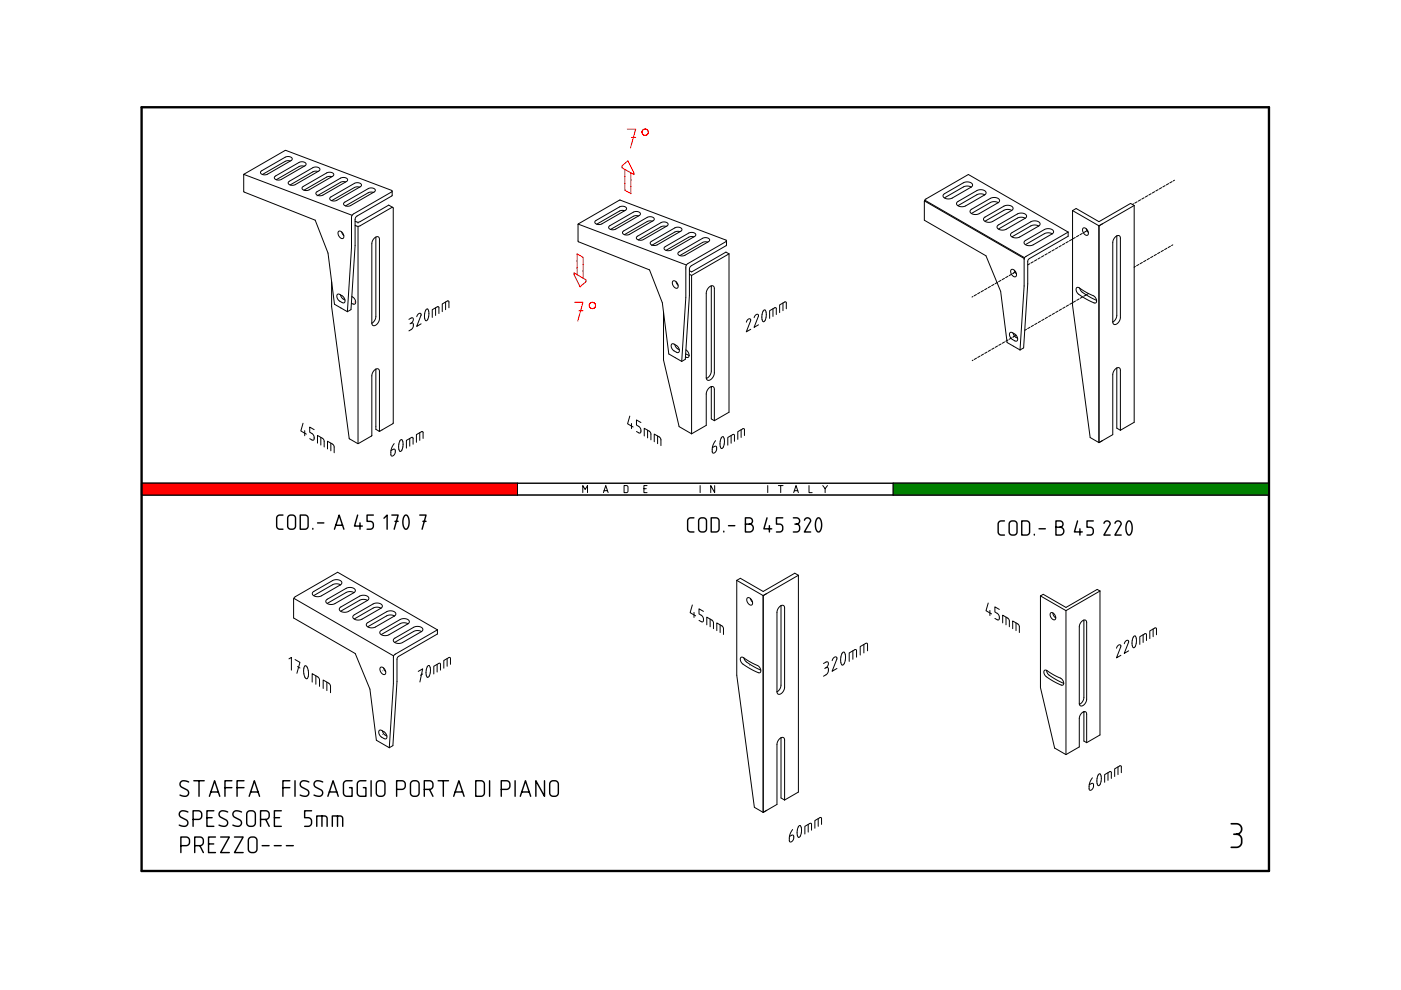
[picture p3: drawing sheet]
<svg xmlns="http://www.w3.org/2000/svg" width="297mm" height="210mm" viewBox="0 0 297 210" stroke-linecap="round" stroke-linejoin="round" font-family="sans-serif">
<g fill="none" stroke="#000" stroke-width=".21">
<path d="M51.7 37l23 8.7M51.7 36.9l8.9-5 22.5 8.5v.3l-8.1 4.6-.4 .5-.1 6.7-.8 13.6-2.8-1.6-1.4-10.8-2.7-7-15.1-6zM55.3 36.3l5.3-3 .8-.1 .5 .4-.2 .4-5.1 3-.6 .1-.5-.2-.3-.2zM58.3 37.4l5.2-3 .8-.1 .6 .4-.2 .4-5.2 3-.5 .1-.5-.1-.3-.3zM61.2 38.5l5.2-3 .9-.1 .5 .4-.2 .5-5.1 2.9-.6 .1-.5-.1-.3-.3zM61.6 34.1l-1.1 .1-4.9 2.8M64.1 39.6l5.3-3 .8-.1 .5 .4-.2 .5-5.1 2.9-.6 .1-.5-.1-.3-.3zM64.5 35.3h-1l-4.9 2.8M67.4 36.4h-1l-4.9 2.8M70.4 37.5h-1.1l-4.9 2.8M73.3 38.6h-1l-4.9 2.8M76.2 39.7h-1l-4.9 2.8"/>
<path d="M205.9 39.7l-.7-.2-.8 .1-4.1 2.3M246.3 39.8l-.5 .3M247 39.4l-.5 .2M247.8 38.9l-.5 .3M248.5 38.5l-.5 .3M249 38.2l-.2 .2M67.1 40.8l5.2-3.1h.8l.6 .3-.2 .5-5.1 2.9-.6 .1-.5-.1-.3-.3zM67.2 41.5h.1M70 41.9l5.3-3.1h.8l.5 .3-.2 .5-5.1 2.9-.6 .1-.5-.1-.3-.3zM70.3 59.7v5.3l3.7 28 1.9 1.1 2.9-1.7v-12.8l.4-1 .8-.4 .3 .1 .2 .4v12.8M71.8 49.1l.4-.1 .5 .5 .2 .6-.2 .4h-.4l-.4-.4-.2-.6zM72.4 49.2l.5 .7"/>
<path d="M73 43l5.2-3.1h.8l.6 .3-.2 .5-5.2 2.9-.5 .1-.6-.1-.3-.3zM75.3 47.8l.5 .2 .5-.1 6.8-3.9 .3 .1v45.6l-2.9 1.7-.8-.4v-12.7M75.9 47.2h.1M75.9 48v46.1M79.2 40.8h-1.1l-4.8 2.9M79.4 50.5l.7-.3 .2 .1 .1 .4 .1 16.9-.4 1-.8 .5-.3-.2-.2-.4v-16.8l.2-.6zM79.7 50.3h.1M79.7 50.3v16.9l-.3 .8-.6 .5M83.2 40.5l-.1 1-7.4 4.3-.4 .4v5.9l-.9 13.5-.7 .5M83.2 43.9l-.8-.4-6.1 3.5-.5 .1-.5-.2M122.6 47.5l22.9 8.7M122.6 47.5l8.9-5.1 22.5 8.5-.1 .3-8.1 4.7-.3 .4-.1 6.8-.9 13.5-2.7-1.6-1.4-10.8-2.7-7-15.1-6z"/>
<path d="M126.2 46.9l5.3-3.1h.8l.5 .3-.2 .5-5.1 2.9-.6 .1-.5-.1-.3-.3zM129.2 48l5.2-3.1h.8l.6 .3-.2 .5-5.2 2.9-.5 .1-.6-.1-.2-.3zM132.1 49.1l5.2-3.1h.8l.6 .3-.2 .5-5.1 2.9-.6 .1-.5-.1-.3-.3zM132.4 44.7h-1l-4.9 2.8M135 50.2l5.3-3.1h.8l.5 .3-.2 .5-5.1 2.9-.6 .1-.5-.1-.3-.3zM135.4 45.8h-1.1l-4.8 2.8M138 51.3l5.2-3 .8-.1 .6 .3-.2 .5-5.2 3h-.5l-.6-.1-.2-.3zM138.1 52.1h.1M138.3 46.9h-1l-4.9 2.9M140.9 52.4l5.2-3 .8-.1 .6 .4-.2 .4-5.1 3-.6 .1-.5-.2-.3-.3zM141.2 48h-1l-4.9 2.9M142.7 59.6h.4l.5 .4 .2 .6-.2 .5h-.4l-.4-.4-.3-.6z"/>
<path d="M143.3 59.7l.5 .8M143.8 53.5l5.3-3 .8-.1 .5 .4-.2 .4-5.1 3-.6 .1-.5-.2-.3-.3zM144.2 49.1l-1 .1-4.9 2.8M146.2 58.1l.4 .3M146.6 58.4v33.6M147.1 50.2l-1 .1-4.9 2.8M150 51.3l-1 .1-4.9 2.8M154 51.1v1l-7.4 4.2-.4 .5v5.8l-.9 13.6-.8 .4M154.6 53.8l-.7-.3-7.3 4.2-.4-.3M154.6 53.8l-8 4.6M154.6 53.8v33.6l-3.1 1.8M196 42.6l21.2 12.2"/>
<path d="M196.1 42.4l21.1 12.2M200.1 41.2l4.4-2.5 1-.1 .7 .5v.3l-.3 .3-4.2 2.4-.8 .1-.6-.2-.4-.4zM202.9 42.9l4.4-2.6h1.1l.6 .4v.3l-.2 .3-4.3 2.4-.7 .1-.6-.1-.4-.4zM205.8 44.5l4.4-2.5 1.1-.1 .6 .5v.3l-.2 .3-4.3 2.4-.7 .1-.7-.2-.3-.4zM208.7 46.2l4.4-2.6h1l.7 .5v.2l-.3 .3-4.2 2.4-.8 .1-.6-.1-.4-.4zM208.8 41.3l-.7-.2-.8 .1-4.2 2.4M211.5 59.9l-.5 .3M211.5 47.8l4.4-2.5 1.1-.1 .6 .5v.3l-.2 .3-4.3 2.4-.7 .1-.7-.2-.3-.4zM211.6 43l-.7-.2-.8 .1-4.1 2.3M212.2 59.4l-.5 .3M213 59l-.5 .3M213.7 58.6l-.5 .3"/>
<path d="M214.4 57.2l.4-.1 .5 .5 .2 .6-.2 .5-.4-.1-.4-.4-.2-.6zM214.4 49.5l4.4-2.6h1l.7 .5v.2l-.3 .3-4.2 2.4-.7 .1-.7-.1-.3-.4zM214.4 58.2l-.4 .2M214.5 44.6l-.7-.2-.8 .1-4.1 2.4M214.9 57.9h.1M215.1 57.3l.4 .8M215.3 57.6l-.6 .4M217.1 54.9v5.7l-.8 13.6M217.3 51.1l4.4-2.5 1-.1 .7 .5-.1 .3-.2 .3-4.3 2.4-.7 .1-.6-.2-.4-.4zM217.4 46.3l-.7-.2-.8 .1-4.2 2.3M217.6 54.4l-.4 .2-.1 .4M218.3 55.9l-.4 .3"/>
<path d="M219.1 55.5l-.5 .3M219.8 55.1l-.5 .2M220.2 47.9l-.7-.2-.8 .1-4.1 2.4M220.6 54.6l-.5 .3M221.3 54.2l-.5 .3M222 53.8l-.5 .3M222.8 53.3l-.5 .3M223.1 49.6l-.7-.2-.8 .1-4.2 2.3M223.5 52.9l-.5 .3M224.3 52.5l-.5 .3M225 52.1l-.5 .2M225.8 51.6l-.5 .3"/>
<path d="M226.5 49.2v.9l-8.2 4.7-.3 .4-.1 5-.9 13.6-.7 .4M226.5 49.2l-21.2-12.2-9 5.2-.3 .3v4.2l13 7.5 3.2 7.6 1.3 10.8 2.8 1.6M226.5 49.2l-9 5.2M226.5 51.2l-.5 .3M227.2 50.8l-.5 .3M227.4 44.6l5.6 3.3M227.4 44.6v20.2l3.7 28 1.9 1M228 50.3l-.5 .3M228.7 49.9l-.5 .3M229.5 49.5l-.5 .3M229.6 48.4l.5-.1 .4 .5 .3 .6-.2 .5-.4-.1-.5-.4-.2-.6zM230.3 48.5l.4 .8"/>
<path d="M230.6 48.8l-.9 .5M233 47.9v45.9M236.5 50.2l.7-.3 .2 .2 .1 .3v16.9l-.3 1-.8 .5-.3-.1-.2-.4v-16.9l.2-.6zM236.8 50h.1M236.8 50.1v16.8l-.3 .8-.6 .6M240.3 43.2l-.2 .2M240.5 56.6h.1M240.5 43.6l-.8-.5-6.7 3.9-4.8-2.8-.8 .4M240.5 43.6l-7.5 4.3M240.5 43.6v45.9l-3 1.7M240.7 56.5l-.2 .1M241.1 42.8l-.5 .3"/>
<path d="M241.5 56.1l-.5 .3M241.8 42.4l-.5 .2M242.2 55.6l-.5 .3M242.6 41.9l-.5 .3M243 55.2l-.5 .3M243.3 41.5l-.5 .3M243.7 54.8l-.5 .3M244.1 41.1l-.5 .3M244.4 54.4l-.5 .2M244.8 40.6l-.5 .3M245.2 53.9l-.5 .3M245.5 40.2l-.4 .3"/>
<path d="M245.9 53.5l-.5 .3M246.7 53.1l-.5 .3M247.4 52.6l-.5 .3M248.2 52.2l-.5 .3M248.7 51.9l-.3 .2M71.5 62.4h.4l.9 .6 .3 .6-.1 .6h-.4l-.8-.6-.4-.6zM72.2 62.5l.3 .7 .6 .4M74.6 62.9l.6 .5 .2 .7-.3 .4-.6-.2M86.7 67.7l.6-.3 .3 .1v.5l-.4 .5M87.2 68.5l.4 .1v.7l-.3 .5-.6 .4M87.2 68.5l-.3 .2M88.4 67.2l.3-.7h.5l.1 .3-1 2.4 1-.5"/>
<path d="M90.4 65.6l.2-.1 .2 .2 .1 .8-.2 1.1-.4 .4-.2-.3-.1-.7 .1-.8zM92.4 65.3v1.6M93.1 66.5v-1.3l-.3-.2-1.2 .7v1.6M94.5 64v1.7M95.2 65.3v-1.3l-.3-.2-1.1 .6v1.7M140.7 66.2v10.1l3.3 14.2 2.6 1.5M142.4 73l.4-.1 .9 .6 .3 .7-.1 .5h-.4l-.9-.5-.3-.7zM143.1 73.1l.3 .6 .6 .5M145.4 75l.7 .4M145.4 74.2l.5 .5 .2 .7M146.1 75.4l-.2 .4-.6-.1M150.3 60.9l.8-.3 .2 .1 .2 .4v17.9l-.5 1.1-.8 .5-.3-.1-.2-.4v-17.9l.2-.7z"/>
<path d="M150.8 60.6v18.1l-.3 1-.7 .5M158.2 68.3l.4-.6h.5v.3l-.9 2.4 1-.6M159.9 67.4l.4-.7h.4l.1 .3-.9 2.4 .9-.5M161.9 65.8l.2-.1 .2 .2 .2 .8-.2 1.1-.4 .4-.3-.3-.1-.7 .1-.8zM163.9 65.5v1.6M164.6 66.7v-1.3l-.2-.2-1.2 .7v1.6M166 64.2v1.7M166.7 65.5v-1.3l-.2-.2-1.2 .6v1.7M206.3 62.9l-.2 .1M206.3 76.4l-.2 .1M207 62.4l-.5 .3M207 75.9l-.4 .3"/>
<path d="M207.8 62l-.5 .3M207.8 75.5l-.5 .3M208.5 61.6l-.5 .3M208.5 75.1l-.5 .3M209.3 61.2l-.5 .2M209.3 74.6l-.5 .3M210 60.7l-.5 .3M210 74.2l-.5 .3M210.7 60.3l-.5 .3M210.8 73.8l-.5 .3M211.5 73.4l-.5 .2M212.2 72.9l-.4 .3"/>
<path d="M213 72.5l-.5 .3M213.7 72.1l-.5 .3M214.1 70.5h.5l.8 .6 .4 .6-.2 .6h-.4l-.8-.6-.4-.6zM214.5 71.6l-.5 .3M214.8 70.6l.3 .7 .7 .4M214.9 71.4h.1M215.4 71.1l-.7 .4M217.6 69.8l-.3 .2M218.4 69.4l-.5 .3M219.1 69l-.5 .2M219.9 68.5l-.5 .3M220.6 68.1l-.5 .3"/>
<path d="M221.4 67.7l-.5 .3M222.1 67.2l-.5 .3M222.8 66.8l-.5 .3M223.6 66.4l-.5 .3M224.3 66l-.5 .2M225.1 65.5l-.5 .3M225.8 65.1l-.5 .3M226.5 64.7l-.4 .3M227.3 64.2l-.5 .3M228 63.8l-.5 .3M228.3 61h.4l3.3 1.8 .4 .7v.6l-.3 .2-.7-.3-2.7-1.6-.5-.7zM228.8 63.4l-.5 .3"/>
<path d="M228.9 61.1l.6 .9 3 1.7M229.5 63l-.5 .2M230.1 62.6h.1M230.8 62.2h.1M230.8 62.2l-1 .6M236.8 78v12.8l.7 .4M64.3 89.7l-.5 1.7 1.2 .7M64.6 91.3v1.1M66.6 91.1l-.9-.5v1l.6 .5 .3 .6v.5l-.2 .1-.7-.3M67.3 94v-1.7l1.3 .9 .1 1.6M68 92.7v1.7M69.4 95.2v-1.7l1.3 .9 .2 1.6"/>
<path d="M70.1 94v1.6M78.8 92.4h.1M83.6 94.1l-.5 .7-.2 .8v.9l.3 .2 .5-.5 .1-.8-.3-.2-.6 .3M84.9 93.3l.2-.1 .2 .2 .2 .8-.2 1.1-.4 .4-.3-.3-.1-.7 .1-.8zM86.9 93v1.6M87.6 94.2v-1.3l-.3-.2-1.1 .7v1.6M89 91.7v1.7M89.7 93v-1.3l-.2-.2-1.2 .6v1.7M133.5 88.2l-.4 1.7 1.1 .6M133.9 89.8v1.1M135.9 89.6l-1-.6v1.1l.7 .5 .3 .6v.4l-.2 .2-.8-.3M136.6 92.4v-1.6l1.3 .9 .1 1.6"/>
<path d="M137.3 91.2v1.6M138.7 93.7v-1.7l1.3 .9 .1 1.6M139.4 92.4v1.7M150.8 82v6.8l.7 .4M151.5 89.2v-6.7l-.2-.4-.4-.2-.7 .5-.4 1-.1 6.8-3.1 1.8M151.7 93.4l-.4 .8-.3 .8v.9l.4 .2 .5-.5v-.8l-.3-.2-.6 .3M153 92.7l.3-.1 .1 .2 .2 .8-.2 1.1-.4 .4-.3-.3v-.7l.1-.8zM155 92.3v1.7M155.7 93.6v-1.3l-.2-.2-1.2 .7v1.6M157.1 91.1v1.7M157.8 92.3v-1.2l-.2-.2-1.2 .6v1.7M237.5 91.2v-12.7l-.1-.4-.3-.2-.8 .5-.4 1v12.8l-2.9 1.6"/>
<path d="M109.7 102.5h79.7v2.5h-79.7zM123.6 104.4v-1.4l.5 .8 .5-.8v1.4M127.9 104.4l.5-1.4 .5 1.4M128.1 104h.7M132.3 103h.6l.2 .2v1l-.2 .2h-.6zM136.5 103.6h.5M137.2 103h-.7v1.4h.7M148.4 103v1.4M151.5 103v1.4l-.8-1.4v1.4M162.8 103v1.4M165 103h1M165.5 103v1.4"/>
<path d="M168.3 104.4l.5-1.4 .5 1.4M168.4 104h.7M171.5 103v1.4h.7M174.4 103l.5 .6v.8M175.4 103l-.5 .6M61.3 139.7l.5-.3v2.7M62.3 126.9l21.2 12.2M62.6 139.8l1 .6-.7 2.4M66.4 125.5l4.3-2.5h1.1l.7 .4-.1 .3-.2 .3-4.3 2.4-.7 .1-.6-.2-.4-.3zM69.2 127.2l4.4-2.6h1.1l.6 .5v.3l-.2 .2-4.3 2.5-.7 .1-.7-.2-.3-.4zM72.1 128.8l4.4-2.5h1l.7 .4v.3l-.3 .3-4.2 2.4-.8 .1-.6-.2-.4-.3zM72.2 124l-.7-.2-.8 .1-4.2 2.4"/>
<path d="M74.9 130.5l4.4-2.6h1.1l.6 .5v.3l-.2 .2-4.3 2.5-.7 .1-.6-.2-.4-.4zM75.1 125.6l-.8-.2-.8 .1-4.1 2.4M77.8 132.1l4.4-2.5h1.1l.6 .4v.3l-.2 .3-4.3 2.4-.7 .1-.7-.2-.3-.3zM77.9 127.3l-.7-.2-.8 .1-4.1 2.4M80.7 133.8l4.4-2.5 1-.1 .7 .5v.3l-.3 .2-4.2 2.5-.8 .1-.6-.2-.4-.4zM80.8 129l-.7-.3-.8 .2-4.2 2.3M83.4 139.2v5.8l-.9 13.5M83.5 135.4l4.4-2.5h1.1l.6 .4v.3l-.2 .3-4.3 2.4-.7 .1-.7-.2-.3-.3zM83.6 130.6l-.7-.2-.8 .1-4.1 2.4M83.8 138.7l-.3 .3-.1 .3M86.5 132.3l-.7-.3-.8 .2-4.1 2.3M89.4 133.9l-.7-.2-.8 .1-4.2 2.4"/>
<path d="M92.7 133.5v.9l-8.2 4.8-.3 .3v5l-.9 13.6-.8 .4M92.7 133.5l-21.1-12.2-9 5.2-.3 .4v4.1l13 7.6 3.1 7.5 1.4 10.9 2.7 1.5M92.7 133.5l-8.9 5.2M94.8 139.6v1.7M146.8 128.3l-.5 1.6 1.2 .7M147.1 129.8v1.1M149.1 129.6l-.9-.5v1.1l.7 .4 .2 .7v.4l-.1 .2-.8-.4M149.9 132.5v-1.6l1.3 .8 .1 1.6M150.6 131.3v1.6M152 133.7v-1.6l1.3 .9 .1 1.5M152.7 132.5v1.6M156.2 123.1l5.6 3.2"/>
<path d="M156.2 123.1v20.1l3.7 28 1.9 1M157.1 139.4h.4l3.3 1.8 .4 .7v.6l-.3 .2-.7-.3-2.7-1.6-.5-.7zM157.7 139.5l.6 .9 3 1.7M158.4 126.8l.5-.1 .4 .5 .3 .6-.2 .5-.4-.1-.5-.4-.2-.6zM159.1 126.9l.4 .8M161.8 126.3v45.9M165.3 128.6l.7-.3 .2 .2 .1 .3 .1 16.9-.4 1-.8 .5-.3-.1-.2-.4v-16.9l.2-.6zM165.6 128.4v16.9l-.3 .8-.6 .6M169.3 122l-.8-.5-6.7 3.9-4.8-2.8-.8 .5M169.3 122l-7.5 4.3M169.3 122v45.9l-2.9 1.7M178.7 138.4l.2-.1 .2 .1 .2 1-.2 1.1-.5 .5-.3-.3-.1-.8 .1-.9z"/>
<path d="M180.8 138v1.8M181.6 139.3v-1.4l-.3-.2-1.3 .7v1.8M183.2 136.6v1.8M183.9 138v-1.4l-.2-.2-1.3 .7v1.8M209.5 127.9l-.4 1.6 1.1 .7M209.9 129.4v1.1M211.9 129.2l-1-.5v1.1l.7 .4 .3 .6v.5l-.2 .1-.8-.3M212.6 132.1v-1.7l1.3 .9 .1 1.6M213.3 130.8v1.7M214.7 133.3v-1.6l1.3 .8 .1 1.6M215.4 132.1v1.6M220.6 126.3l5.4 3.2"/>
<path d="M220.6 126.3v19.5l3 12.8 2.4 1.4M222.8 130l.4-.1 .4 .4 .2 .6-.1 .5h-.4l-.5-.5-.2-.5zM223.2 129.9l.2 .7 .4 .4M226 129.5v30.5M229.3 131.8l.7-.3 .4 .4v16.3l-.4 1-.7 .5-.3-.2-.2-.3v-16.3l.2-.6zM229.8 131.5v16.5l-.3 .8-.7 .5M233.2 125.3l-.6-.3-6.6 3.8-4.8-2.8-.6 .3M233.2 125.3l-7.2 4.2M233.2 125.3v30.5l-2.8 1.7M236.7 137.4l.4-.6h.5v.3l-.9 2.4 1-.6M238.4 136.5l.4-.6 .4-.1 .1 .4-.9 2.3 .9-.5M240.4 134.9l.2-.1 .2 .2 .2 .9-.2 1-.4 .4-.3-.3-.1-.7 .1-.8z"/>
<path d="M242.4 134.6v1.6M243.1 135.8v-1.3l-.3-.2-1.1 .7v1.6M244.5 133.4v1.6M245.2 134.6v-1.3l-.2-.2-1.2 .7v1.6M63.1 141.3l.5 .3M64.7 141.2l.4 .2 .3 .9-.1 1.2-.3 .4-.3-.3-.3-.9v-.9zM66.2 144.6v-1.8l1.4 1 .1 1.7M67 143.3v1.8M68.5 146v-1.8l1.5 .9 .1 1.8M69.3 144.6v1.8M80.4 154.9l.4-.1 .9 .6 .3 .7-.1 .5h-.4l-.9-.5-.3-.7zM80.7 141.5h.4l.5 .4 .2 .7-.2 .4h-.4l-.4-.4-.2-.6z"/>
<path d="M81.1 155l.3 .6 .6 .5M81.2 142.2h.1M81.2 155.7h.1M81.3 141.6l.5 .8M88.7 142.4l.9-.6-.6 2.8M89.6 142.9l-.5 .3M90.7 141.2l.2-.1 .2 .2 .2 .8-.2 1.1-.4 .4-.3-.3-.1-.7 .1-.8zM92.7 140.9v1.6M93.4 142.1v-1.3l-.2-.2-1.2 .7v1.6M95.5 140.9v-1.3l-.2-.2-1.2 .6v1.7M158.9 141h.1M165.6 156.4v12.8l.8 .4"/>
<path d="M174.6 140.7l.7-.4 .3 .1v.6l-.5 .6M175.1 141.6h.5v.8l-.3 .6-.7 .4M175.1 141.6l-.2 .1M176.4 140.1l.5-.7 .3-.1 .2 .1v.3l-1 2.6 1.1-.6M221.4 142.1h.5l3.1 1.8 .5 .6-.1 .7-.3 .1-.6-.3-2.7-1.5-.4-.7zM221.9 142.1l.1 .6 .4 .4 3.1 1.8M229.8 150.9v6.2l.6 .4M230.4 157.5v-6.1l-.1-.4-.4-.1-.7 .4-.4 .9v6.2l-2.8 1.6M166.4 169.6l-.1-12.7-.1-.4-.3-.2-.8 .5-.4 1v12.8l-2.9 1.6M168.1 175.9l-.5 .7-.2 .8v.9l.3 .2 .5-.5 .1-.8-.3-.2-.6 .4M169.4 175.1l.2-.1 .2 .2 .1 .9-.2 1-.3 .4-.3-.3-.1-.7 .1-.8zM171.4 174.8v1.6"/>
<path d="M172.1 176v-1.3l-.3-.2-1.2 .7v1.6M173.5 173.6v1.6M174.2 174.8v-1.3l-.3-.2-1.1 .7v1.6M231.6 164.9l-.4 .8-.3 .8v.9l.4 .1 .5-.5v-.7l-.3-.2-.6 .3M232.9 164.2l.3-.1 .1 .1 .2 .9-.2 1-.4 .5-.3-.3v-.8l.1-.7zM234.9 163.8v1.7M235.6 165.1v-1.3l-.2-.2-1.2 .6v1.7M237 162.6v1.6M237.7 163.8v-1.3l-.2-.1-1.2 .6v1.6"/>
</g>
<path d="M75.1 64h.1" fill="none" stroke="#f00" stroke-width=".21"/>
<g fill="none" stroke="#000" stroke-width=".3">
<path d="M30 105h79.7M30 102.5h79.7M60 109.2h-.7a.67 .67 0 0 0-.6 .7v1.6a.67 .67 0 0 0 .6 .7h.7M61.2 109.4l.8-.2a.67 .67 0 0 1 .7 .7v1.6a.67 .67 0 0 1-.7 .7h-.3a.67 .67 0 0 1-.7-.7v-1.7zM63.7 109.2h1a.67 .67 0 0 1 .6 .7v1.6a.67 .67 0 0 1-.6 .7h-1zM66.3 112v.2M67.3 110.9h1.4M70.9 112.2l1-3 1 3M71.2 111.4h1.4M75.8 109.2l-.6 2.3h1.6M76.3 110.9v1.3M79.2 109.2h-1.4v1.3h.7a.67 .67 0 0 1 .7 .7v.3a.67 .67 0 0 1-.7 .7h-.7"/>
<path d="M81.4 109.9l.7-.7v3M83.1 109.2h1.3l-.8 3M83.7 110.5h.7M85.8 109.3l.3-.1a2.06 2.06 0 0 1 .3 2.8l-.3 .2a2.06 2.06 0 0 1-.3-2.8zM89 109.2h1.3l-.8 3M89.7 110.5h.6M147.1 109.8h-.6a.67 .67 0 0 0-.7 .7v1.6a.67 .67 0 0 0 .7 .7h.6M148.3 110l.8-.2a.67 .67 0 0 1 .7 .7v1.6a.67 .67 0 0 1-.7 .7h-.3a.67 .67 0 0 1-.7-.7v-1.7zM150.8 109.8h1a.67 .67 0 0 1 .7 .7v1.6a.67 .67 0 0 1-.7 .7h-1zM153.5 112.6v.2M154.5 111.5h1.3M158 111.1h.9a.83 .83 0 0 1 .8 .9 .83 .83 0 0 1-.8 .8h-.9v-3h.9a.67 .67 0 0 1 .6 .7 .67 .67 0 0 1-.6 .6"/>
<path d="M162.6 109.8l-.6 2.3h1.6M163.1 111.5v1.3M166 109.8h-1.4v1.3h.7a.67 .67 0 0 1 .7 .7v.3a.67 .67 0 0 1-.7 .7h-.7M168.2 109.8h.7a.67 .67 0 0 1 .6 .7 .67 .67 0 0 1-.6 .6 .67 .67 0 0 1 .6 .7v.3a.67 .67 0 0 1-.6 .7h-.7M168.5 111.1h.4M170.6 110.3a.65 .65 0 0 1 .7-.5 .65 .65 0 0 1 .5 .8l-1.3 2.2h1.4M173.3 109.9l.2-.1a2.06 2.06 0 0 1 .3 2.8l-.3 .2a2.06 2.06 0 0 1-.3-2.8zM189.4 102.5h79.6v2.5h-79.6M213 110.4h-.7a.67 .67 0 0 0-.7 .7v1.7a.67 .67 0 0 0 .7 .6h.7M214.2 110.6l.8-.2a.67 .67 0 0 1 .6 .7v1.7a.67 .67 0 0 1-.6 .6h-.4a.67 .67 0 0 1-.6-.6v-1.8zM216.6 110.4h1a.67 .67 0 0 1 .7 .7v1.7a.67 .67 0 0 1-.7 .6h-1zM219.3 113.3v.1"/>
<path d="M220.3 112.1h1.3M223.9 111.8h.8a.83 .83 0 0 1 .8 .8 .83 .83 0 0 1-.8 .8h-.8v-3h.8a.67 .67 0 0 1 .7 .7 .67 .67 0 0 1-.7 .7M228.5 110.4l-.7 2.4h1.7M229 112.1v1.3M231.8 110.4h-1.3v1.4h.6a.67 .67 0 0 1 .7 .6v.4a.67 .67 0 0 1-.7 .6h-.6M234.1 110.9a.65 .65 0 0 1 .7-.4 .65 .65 0 0 1 .5 .7l-1.3 2.2h1.4M236.4 110.9a.65 .65 0 0 1 .8-.4 .65 .65 0 0 1 .5 .7l-1.3 2.2h1.3M239.1 110.5l.3-.1a2.06 2.06 0 0 1 .3 2.9l-.3 .1a2.06 2.06 0 0 1-.3-2.8zM38.3 179.3h1.1a.73 .73 0 0 0 .8-.7v-.4a.73 .73 0 0 0-.8-.7h-1.1v3.3M39.8 172.2a1.16 1.16 0 0 0-1.7 .2 .73 .73 0 0 0 .3 .9l1 .5a.79 .79 0 0 1 .3 1.1 .79 .79 0 0 1-1.1 .2l-.6-.2M40 165.8a1.16 1.16 0 0 0-1.8 .2 .73 .73 0 0 0 .4 .9l1 .5a.79 .79 0 0 1 .3 1.1 .79 .79 0 0 1-1.1 .3l-.6-.2M40.9 173.7h1.1a.73 .73 0 0 0 .8-.7v-.4a.73 .73 0 0 0-.8-.7h-1.1v3.3"/>
<path d="M41.1 165.5h2.2M41.3 179.3h1.1a.73 .73 0 0 0 .7-.7v-.4a.73 .73 0 0 0-.7-.7h-1.1v3.3M42.2 165.5v3.3M42.4 179.3l.7 1.5M43.9 173.4h1.1M44.2 178.9h1.1M44.4 168.8l1.1-3.3 1.1 3.3M44.7 167.9h1.6M45.3 171.9h-1.4v3.3h1.4M45.7 177.5h-1.5v3.3h1.5M46.8 177.5h1.8l-1.8 3.3h1.8M47.7 167h1.5"/>
<path d="M48.3 172.2a1.16 1.16 0 0 0-1.8 .2 .73 .73 0 0 0 .3 .9l1.1 .5a.79 .79 0 0 1 .2 1.1 .79 .79 0 0 1-1.1 .2l-.6-.2M49.2 165.5h-1.5v3.3M49.7 177.5h1.8l-1.8 3.3h1.8M50.3 167h1.4M51.2 172.2a1.16 1.16 0 0 0-1.8 .2 .73 .73 0 0 0 .4 .9l1 .5a.79 .79 0 0 1 .3 1.1 .79 .79 0 0 1-1.1 .2l-.6-.2M51.7 165.5h-1.4v3.3M52.5 172.1l.4-.2h.5a.73 .73 0 0 1 .7 .7v1.9a.73 .73 0 0 1-.7 .7h-.4a.73 .73 0 0 1-.7-.7v-1.9zM52.8 168.8l1.1-3.3 1.1 3.3M52.9 177.7l.3-.2h.5a.73 .73 0 0 1 .8 .7v1.8a.73 .73 0 0 1-.8 .8h-.3a.73 .73 0 0 1-.8-.8l.1-1.9zM53.1 167.9h1.6M55.2 173.7h1.1a.73 .73 0 0 0 .8-.7v-.4a.73 .73 0 0 0-.8-.7h-1.1v3.3M55.6 179.3h1.5"/>
<path d="M56.3 173.7l.8 1.5M58.2 179.3h1.4M58.2 173.4h1.1M59.6 171.9h-1.4v3.3h1.4M60 167h1.4M60.7 179.3h1.5M61.4 165.5h-1.4v3.3M62.5 165.5v3.3M65.5 165.8a1.16 1.16 0 0 0-1.8 .2 .73 .73 0 0 0 .3 .9l1.1 .5a.79 .79 0 0 1 .2 1.1 .79 .79 0 0 1-1.1 .3l-.6-.2M66.1 171.9h-1.5v1.5h.7a.73 .73 0 0 1 .8 .7v.4a.73 .73 0 0 1-.8 .7h-.7M67.2 175.2v-2.2h1.6a.55 .55 0 0 1 .6 .6v1.6M68.3 173v2.2"/>
<path d="M68.4 165.8a1.16 1.16 0 0 0-1.8 .2 .73 .73 0 0 0 .4 .9l1 .5a.79 .79 0 0 1 .3 1.1 .79 .79 0 0 1-1.1 .3l-.6-.2M69.5 168.8l1.1-3.3 1.1 3.3M69.8 167.9h1.6M70.5 175.2v-2.2h1.6a.55 .55 0 0 1 .6 .6v1.6M71.6 173v2.2M74.6 165.5h-1.1a.73 .73 0 0 0-.7 .8v1.8a.73 .73 0 0 0 .7 .7h1.1v-1.8h-.5M77.6 165.5h-1.1a.73 .73 0 0 0-.8 .8v1.8a.73 .73 0 0 0 .8 .7h1.1v-1.8h-.6M78.7 165.5v3.3M80 165.8l.4-.3h.5a.73 .73 0 0 1 .7 .8v1.8a.73 .73 0 0 1-.7 .7h-.4a.73 .73 0 0 1-.7-.7v-1.9zM84.1 167.4h1.1a.73 .73 0 0 0 .7-.8v-.3a.73 .73 0 0 0-.7-.8h-1.1v3.3M87.2 165.8l.4-.3h.5a.73 .73 0 0 1 .8 .8v1.8a.73 .73 0 0 1-.8 .7h-.3a.73 .73 0 0 1-.8-.7v-1.9zM90 167.4h1.1a.73 .73 0 0 0 .7-.8v-.3a.73 .73 0 0 0-.7-.8h-1.1v3.3"/>
<path d="M91.1 167.4l.7 1.4M92.9 165.5h2.2M94 165.5v3.3M96.2 168.8l1.1-3.3 1.1 3.3M96.5 167.9h1.6M100.9 165.5h1.1a.73 .73 0 0 1 .7 .8v1.8a.73 .73 0 0 1-.7 .7h-1.1zM103.8 165.5v3.3M106.3 167.4h1.1a.73 .73 0 0 0 .7-.8v-.3a.73 .73 0 0 0-.7-.8h-1.1v3.3M109.2 165.5v3.3M110.3 168.8l1.1-3.3 1.1 3.3M110.6 167.9h1.6M115.4 165.5v3.3l-1.8-3.3v3.3"/>
<path d="M116.8 165.8l.3-.3h.5a.73 .73 0 0 1 .8 .8v1.8a.73 .73 0 0 1-.8 .7h-.3a.73 .73 0 0 1-.8-.7v-1.9z"/>
</g>
<path d="M261 174.7h1.2a1.11 1.11 0 0 1 1.1 1.1 1.11 1.11 0 0 1-1.1 1.1 1.11 1.11 0 0 1 1.1 1.1v.5a1.11 1.11 0 0 1-1.1 1.2h-1.2M261.6 176.9h.6" fill="none" stroke="#000" stroke-width=".35"/>
<path d="M30 22.7h239M30 184.7h239" fill="none" stroke="#000" stroke-width=".5"/>
<path d="M189.4 102.5h79.6v2.5h-79.6z" fill-rule="evenodd" fill="#008000"/>
<path d="M30 102.5v2.5" fill="none" stroke="#000" stroke-width=".3"/>
<path d="M30 102.5h79.7v2.5h-79.7z" fill-rule="evenodd" fill="#f00"/>
<path d="M30 22.7v162M269 22.7v162" fill="none" stroke="#000" stroke-width=".5"/>
<path d="M30 105h239M30 102.5h239M109.7 102.5v2.5M189.4 102.5v2.5" fill="none" stroke="#000" stroke-width=".21"/>
<g fill="none" stroke="#f00" stroke-width=".21">
<path d="M131.9 35.2l1.2-1.1 1.3 2.6v.3l-2.5-1.4zM132.5 35.9v4.4l1.3 .8v-4.4M133 27.4h1.8l-1.1 4M133.9 29.1h.9M121.7 57.9l2.6 1.4v.4l-1.3 1.1-1.3-2.6zM122.3 58.2v-4.4l1.3 .8v4.4M121.8 64.1h1.8l-1.1 4M122.7 65.9h.9"/>
<circle cx="136.8" cy="28" r=".67"/>
<circle cx="125.6" cy="64.8" r=".67"/>
</g>
</svg>
